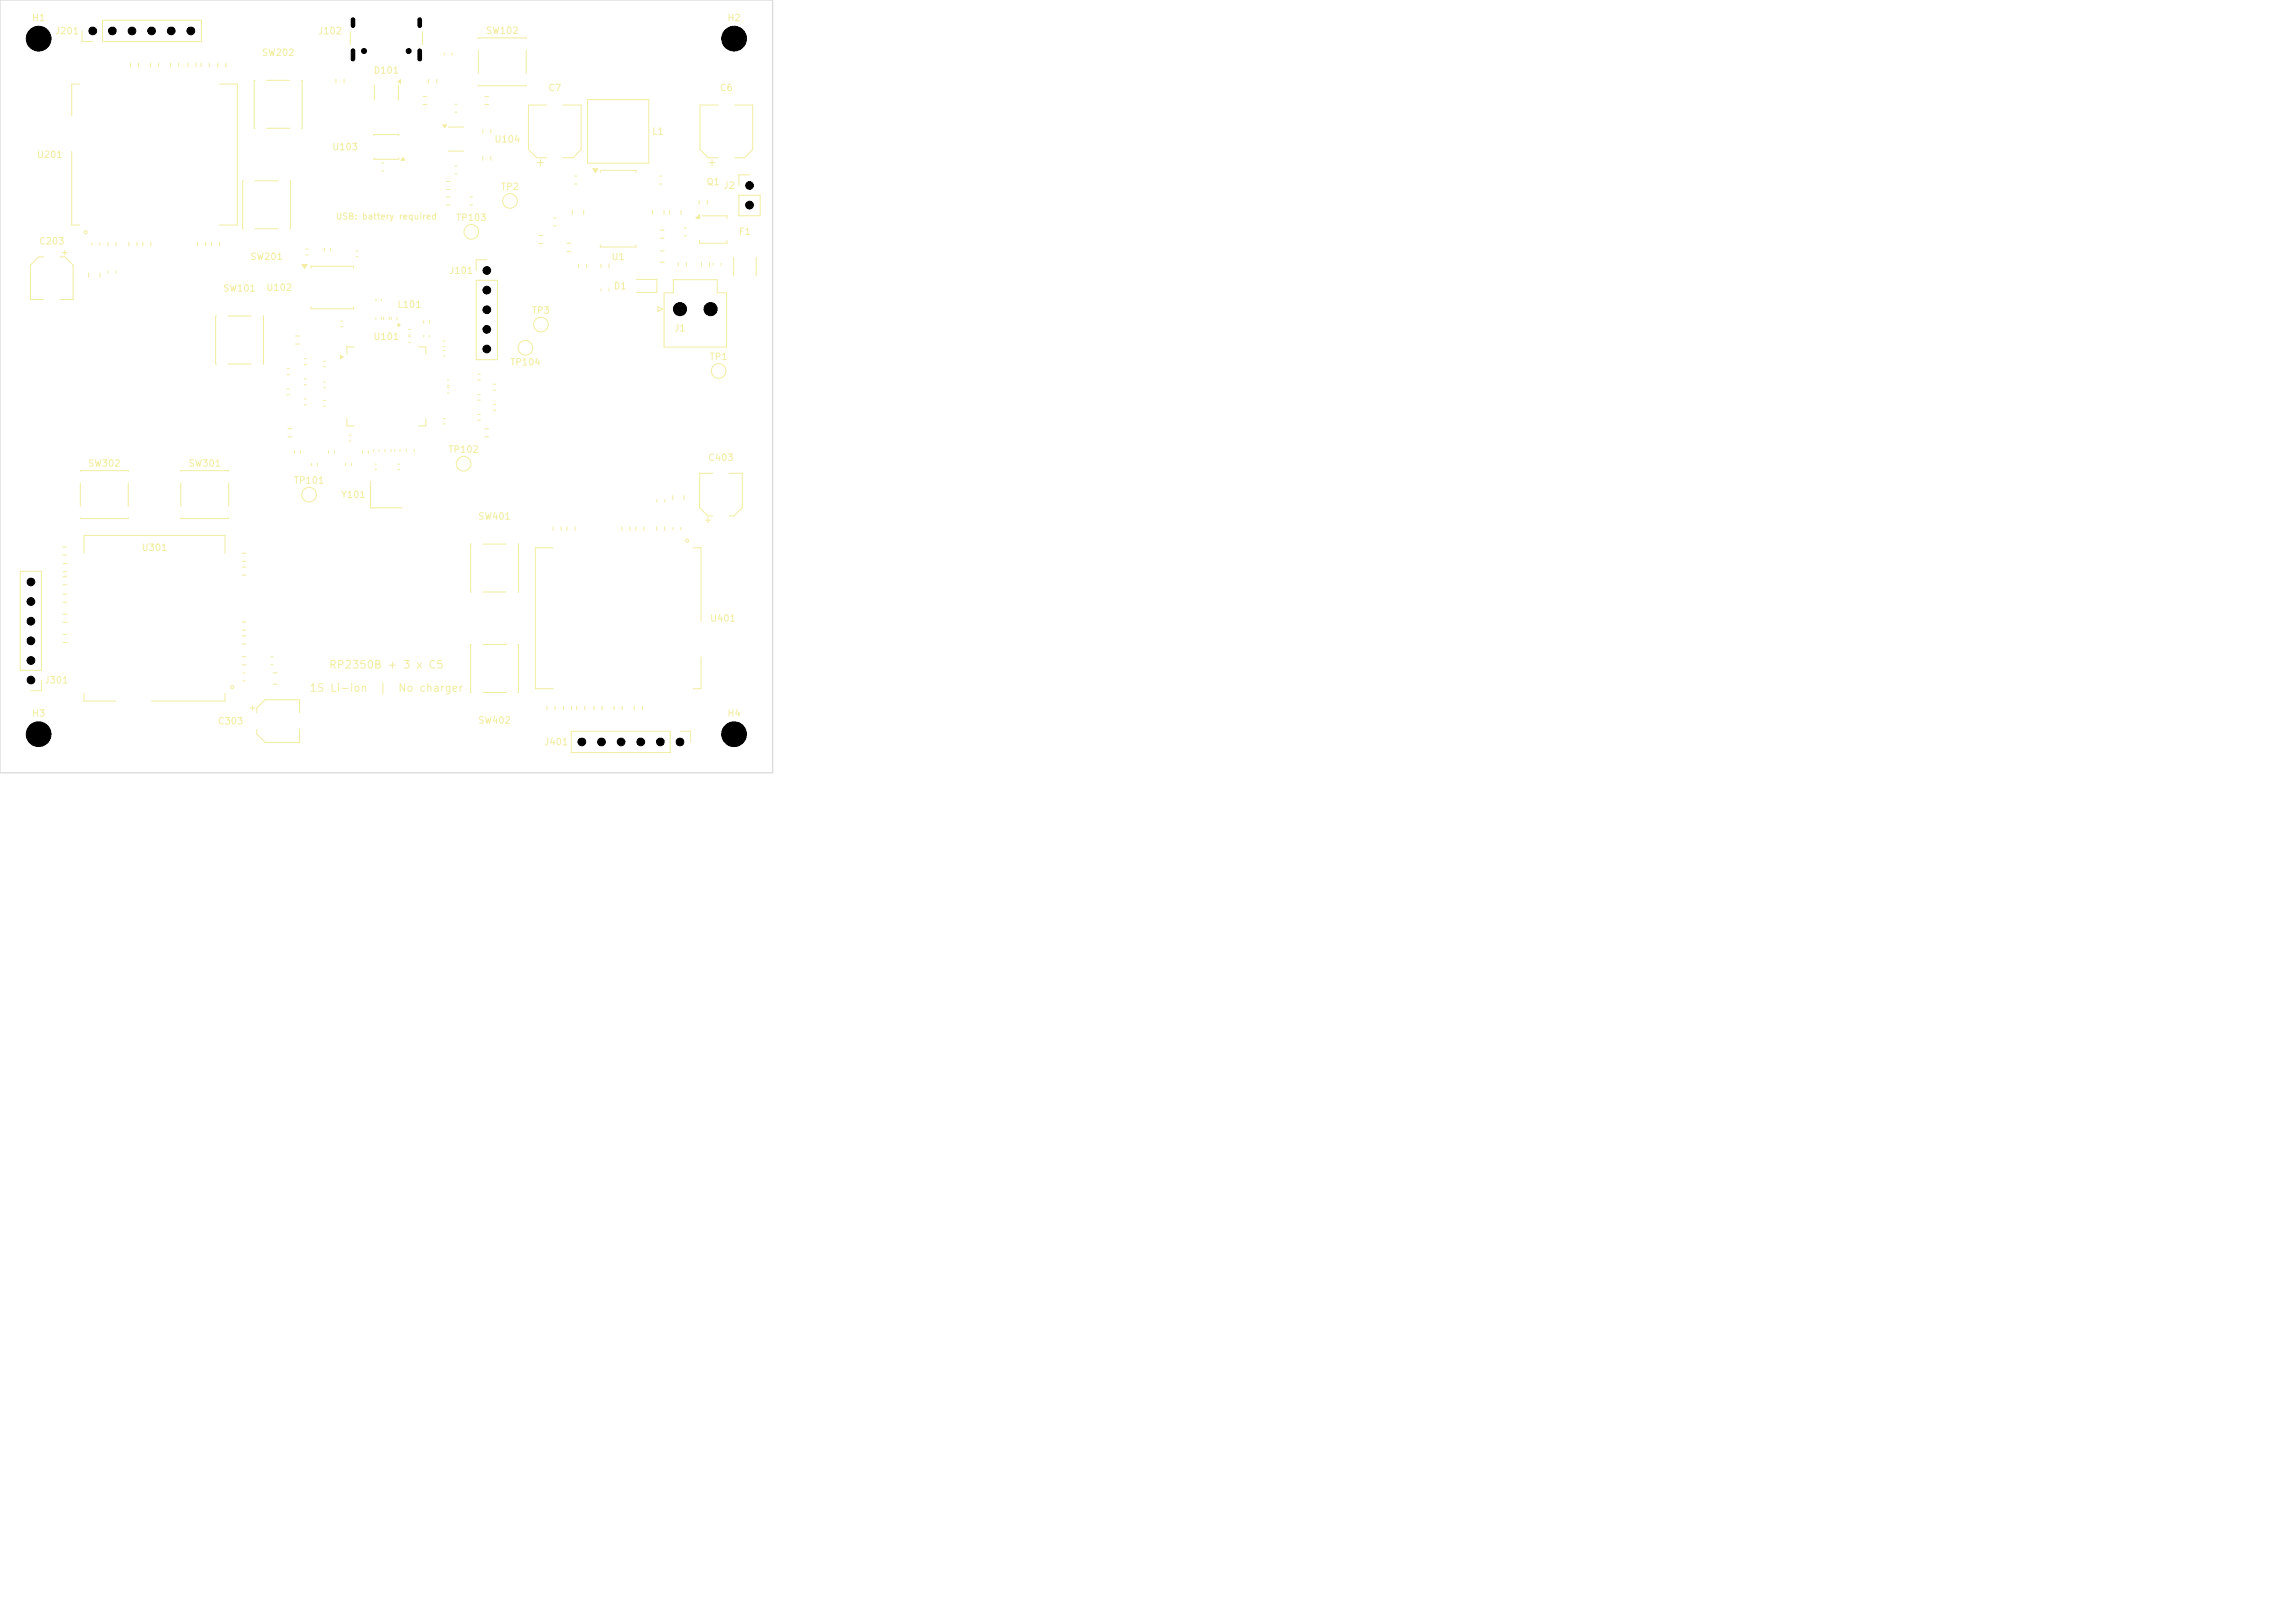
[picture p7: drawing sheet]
<svg xmlns="http://www.w3.org/2000/svg" width="297mm" height="210mm" viewBox="0 0 297 210" stroke-linecap="round" stroke-linejoin="round" font-family="sans-serif">
<defs><g id="words">
<g font-size="1" fill="#f2eda1">
<text x="40" y="89.8">1S Li-ion</text>
<text x="42.5" y="86.8">RP2350B + 3 x C5</text>
<text x="49" y="89.8">|</text>
<text x="51.4" y="89.8">No charger</text>
</g>
<g font-size=".9" fill="#f2eda1">
<text x="4.1" y="2.9">H1</text>
<text x="7.1" y="4.6">J201</text>
<text x="41.1" y="4.6">J102</text>
<text x="62.8" y="4.6">SW102</text>
<text x="94.1" y="2.9">H2</text>
<text x="33.8" y="7.4">SW202</text>
<text x="48.3" y="9.7">D101</text>
<text x="70.9" y="12">C7</text>
<text x="93.1" y="12">C6</text>
<text x="84.3" y="17.6">L1</text>
<text x="4.7" y="20.6">U201</text>
<text x="42.9" y="19.6">U103</text>
<text x="63.9" y="18.6">U104</text>
<text x="59" y="28.8">TP103</text>
<text x="64.8" y="24.8">TP2</text>
<text x="91.4" y="24.2">Q1</text>
<text x="93.6" y="24.6">J2</text>
<text x="5" y="31.8">C203</text>
<text x="32.3" y="33.8">SW201</text>
<text x="58.1" y="35.6">J101</text>
<text x="79.1" y="33.9">U1</text>
<text x="95.5" y="30.6">F1</text>
<text x="28.8" y="37.9">SW101</text>
<text x="34.4" y="37.8">U102</text>
<text x="51.4" y="40">L101</text>
<text x="68.8" y="40.8">TP3</text>
<text x="79.4" y="37.6">D1</text>
<text x="48.3" y="44.2">U101</text>
<text x="66" y="47.5">TP104</text>
<text x="87.2" y="43.1">J1</text>
<text x="91.8" y="46.8">TP1</text>
<text x="58" y="58.8">TP102</text>
<text x="91.6" y="59.8">C403</text>
<text x="11.3" y="60.6">SW302</text>
<text x="24.3" y="60.6">SW301</text>
<text x="38" y="62.8">TP101</text>
<text x="44.1" y="64.6">Y101</text>
<text x="18.3" y="71.5">U301</text>
<text x="61.8" y="67.4">SW401</text>
<text x="91.8" y="80.6">U401</text>
<text x="5.7" y="88.6">J301</text>
<text x="4.1" y="92.9">H3</text>
<text x="28.1" y="93.9">C303</text>
<text x="61.8" y="93.8">SW402</text>
<text x="94.1" y="92.9">H4</text>
<text x="70.4" y="96.6">J401</text>
</g>
<text font-size=".8" fill="#f2eda1" x="43.4" y="28.6">USB: battery required</text>
</g></defs>
<g fill="none" stroke="#f2eda1" stroke-width=".13">
<path d="M22.1 8.2v.4M23.1 8.2v.4M24.3 8.2v.4M25.4 8.2v.4M33 10.4h-.1v6.2h.1M34.5 16.6h3M34.5 10.4h3M39 10.4h.1v6.2h-.1M57.3 16.2h.5l-.2 .3zM58.1 16.5h1.8M58.1 19.5h1.8M18.5 31.4v.4"/>
<path d="M19.5 31.4v.4M25.6 31.4v.4M26.6 31.4v.4M42 32.1v.4M42.8 32.1v.4M46.1 32.5h.2M46.1 33.2h.2M49.4 21.1h.2M49.4 22.1h.2M60.9 25.5h.2M60.9 26.5h.2M74.4 22.8h.2"/>
<path d="M74.4 23.8h.2M77.8 34.2v.4M77.8 37.4v.2M78.8 37.4v.2M78.8 34.2v.4M84.5 27.2v.6M85.1 39.7l.6 .3-.6 .3zM85.9 27.2v.6M86.7 27.2v.6M87.1 36.2h5.7v1.7h1.2v7h-8.1v-7h1.2zM88.1 27.2v.6M88.6 29.5h.2"/>
<path d="M88.6 30.5h.2M95.6 25.3h2.8v2.6h-2.8zM97 22.6h-1.4v1.4M37.1 47.7h.4M37.1 48.5h.4M37.1 50.3h.4M37.1 51.1h.4M40.3 59.9v.4M41.1 59.9v.4M41.9 49.4h.2M41.9 50.2h.2M45.2 56.3h.2"/>
<path d="M45.2 57.1h.2M46.9 58.3v.4M47.7 58.3v.4M48.3 58.2v.2M48.6 41.1v.2M49.1 58.2v.2M49.4 41.1v.2M51 58.2v.2M51.8 58.2v.2M52.6 58.2v.2M52.9 42.6h.2M52.9 43.4h.2"/>
<path d="M52.9 43.6h.2M52.9 44.3h.2M53.6 58.2v.2M61.8 48.4h.4M61.8 49.2h.4M62.8 55.5h.4M62.8 56.5h.4M63.8 49.7h.4M63.8 50.5h.4M2.6 73.9h2.8v12.8h-2.8zM8.2 74.6h.4M8.2 75.7h.4"/>
<path d="M8.2 70.8h.4M8.2 71.8h.4M10.9 71.6v-2.3h18.2v2.3M23.4 61v-.1h6.2v.1M23.4 62.5v3M23.4 67v.1h6.2v-.1M29.6 62.5v3M71.6 68.2v.4M71.6 70.9h-2.3v18.2h2.3M72.6 68.2v.4M80.5 68.2v.4M81.5 68.2v.4"/>
<path d="M82.3 68.2v.4M83.3 68.2v.4M85 68.2v.4M85 64.7v.2M86 64.7v.2M86 68.2v.4M87.1 64.1v.6M87.1 68.3v.2M88.1 68.3v.2M88.5 64.1v.6M89.7 70.9h1v9.5M5.4 88v1.4h-1.4"/>
<path d="M8.2 82.1h.4M8.2 83.1h.4M10.9 89.7v1h4.1M29.1 89.7v1h-9.5M31.5 87.1h.2M31.5 88.1h.2M32.4 91.6h.6M32.7 91.3v.6M33.2 92.2v-.6l1.1-1.1h4.5v1.7M33.2 94.4v.6l1.1 1.1h4.5v-1.7M35.3 87.1h.6M35.3 88.5h.6"/>
<path d="M70.8 91.4v.4M71.8 91.4v.4M76.9 91.4v.4M77.9 91.4v.4M90.7 85v4.1h-1"/>
<circle cx="60" cy="60" r=".95"/>
<circle cx="68" cy="45" r=".95"/>
<circle cx="40" cy="64" r=".95"/>
<circle cx="88.9" cy="69.9" r=".2"/>
<circle cx="30.1" cy="88.9" r=".2"/>
</g>
<path d="M57.3 16.2h.5l-.2 .3z" fill="#f2eda1"/>
<g fill="none" stroke="#f2eda1" stroke-width=".13">
<path d="M10.6 4v1.4h1.4M13.3 2.6h12.8v2.8h-12.8zM19.5 8.2v.4M20.5 8.2v.4M28.2 8.2v.4M29.2 8.2v.4M54.8 12.5h.4M54.8 13.5h.4M57.5 6.9v.2M58.5 6.9v.2M62.8 12.5h.4M62.8 13.5h.4"/>
<path d="M76 12.9h8v8.2h-8zM11.5 35.3v.6M12.9 35.3v.6M14 35.1v.2M15 35.1v.2M39.1 34.2h.6l-.3 .5zM40.2 34.7v-.3h5.6v.3M40.2 39.7v.3h5.6v-.3M57.8 25.5h.4M57.8 26.5h.4M69.8 30.5h.4M69.8 31.5h.4"/>
<path d="M74.1 27.2v.6M75.5 27.2v.6M85.4 32.5h.6M85.4 33.9h.6M87.8 34v.4M88.8 34v.4M39.3 46.4h.4M39.3 47.2h.4M41.9 51.8h.2M41.9 52.6h.2M44.1 41.5h.2M44.1 42.3h.2"/>
<path d="M47.9 62.3v3.4h4.2M35.1 85h.2M35.1 86h.2M82.1 91.4v.4M83.1 91.4v.4"/>
<circle cx="93" cy="48" r=".95"/>
</g>
<path d="M39.1 34.2h.6l-.3 .5z" fill="#f2eda1"/>
<path d="M71.7 28.2h.2M71.7 29.2h.2M90.1 28.2l.4-.4v.4zM90.5 31.1v.4h3.6v-.4M90.9 27.9h3.2v.4M57.9 50.1h.2M57.9 50.9h.2M8.2 76.9h.4M8.2 77.9h.4M31.4 73.4h.4M31.4 74.4h.4" fill="none" stroke="#f2eda1" stroke-width=".13"/>
<path d="M90.1 28.2l.4-.4v.4z" fill="#f2eda1"/>
<g fill="none" stroke="#f2eda1" stroke-width=".13">
<path d="M48.5 11.1v1.8M51.5 10.5l.3-.2v.5zM51.5 11.1v1.8M61.9 5v-.1h6.2v.1M61.9 6.5v3M61.9 11v.1h6.2v-.1M68.1 6.5v3M48.6 38.7v.2M49.4 38.7v.2M61.6 36.3h2.8v10.2h-2.8zM63 33.6h-1.4v1.4M42.5 58.3v.4"/>
<path d="M43.3 58.3v.4M49.6 41v.4M50.4 41v.4M54.8 41.5v.3M55.6 41.5v.3M57.4 54.1h.2M57.4 54.9h.2M31.4 85h.4M31.4 86h.4M72.9 91.4v.4M74 91.4v.4M79.5 91.4v.4"/>
<path d="M80.5 91.4v.4"/>
</g>
<path d="M51.5 10.5l.3-.2v.5z" fill="#f2eda1"/>
<g fill="none" stroke="#f2eda1" stroke-width=".13">
<path d="M38.3 43.5h.4M38.3 44.5h.4M44.1 46l.3 .2-.3 .2zM44.9 54.2v.9h.9M45.8 44.9h-.9v.9M50.6 41v.4M51.4 41v.4M54.2 44.9h.9v.9M55.1 54.2v.9h-.9M48.5 60.1h.2M48.5 60.8h.2M91.3 67.3h.6"/>
<path d="M91.6 67v.6M92.2 61.2h-1.7v4.5l1.1 1.1h.6M94.4 61.2h1.7v4.5l-1.1 1.1h-.6M31.4 80.5h.4M31.4 81.5h.4"/>
</g>
<path d="M44.1 46l.3 .2-.3 .2z" fill="#f2eda1"/>
<g fill="none" stroke="#f2eda1" stroke-width=".13">
<path d="M16.9 8.2v.4M17.9 8.2v.4M43.5 10.3v.4M44.5 10.3v.4M45.3 4.1v1.7M54.7 4.1v1.7M55.5 10.3v.4M56.5 10.3v.4M58.9 13.5h.2M58.9 14.5h.2M62.5 16.8v.4M63.5 16.8v.4"/>
<path d="M70.7 13.6h-2.3v5.7l1.1 1.1h1.2M72.9 13.6h2.3v5.7l-1.1 1.1h-1.2M5.6 33.2h-.6l-1.1 1.1v4.5h1.7M7.8 33.2h.6l1.1 1.1v4.5h-1.7M8.1 32.7h.6M8.4 32.4v.6M11.9 31.5v.2M12.9 31.5v.2M14 31.4v.4M15 31.4v.4M27.4 31.4v.4M28.4 31.4v.4"/>
<path d="M31.5 23.4h-.1v6.2h.1M33 29.6h3M33 23.4h3M37.5 23.4h.1v6.2h-.1M58.9 21.5h.2M58.9 22.5h.2M62.5 20.3v.4M63.5 20.3v.4M69.6 21h.7M70 20.7v.7M73.4 31.5h.4M73.4 32.5h.4"/>
<path d="M74.9 34.2v.4M75.9 34.2v.4M76.7 21.8h.7l-.4 .5zM77.7 22.3v-.3h4.6v.3M77.7 31.7v.3h4.6v-.3M85.5 29.8h.4M85.5 30.8h.4M90.8 34v.4M91.8 34v.4M92.3 34.1v.2M93.3 34.1v.2M94.9 33.3v2.4"/>
<path d="M97.9 33.3v2.4M28 40.9h-.1v6.2h.1M29.5 47.1h3M29.5 40.9h3M34 40.9h.1v6.2h-.1M37.3 55.5h.4M37.3 56.5h.4M39.3 49h.4M39.3 49.8h.4M41.9 46.7h.2M41.9 47.5h.2M44.7 59.9v.4"/>
<path d="M45.5 59.9v.4M57.9 49.1h.2M57.9 49.9h.2M61.8 53.6h.4M61.8 54.4h.4M8.2 79.5h.4M10.4 61v-.1h6.2v.1M10.4 62.5v3M10.4 67v.1h6.2v-.1M16.6 62.5v3M51.5 60.1h.2M51.5 60.8h.2"/>
<path d="M73.4 68.2v.4M74.4 68.2v.4M8.2 80.5h.4M73.9 94.6h12.8v2.8h-12.8zM74.6 91.4v.4M75.7 91.4v.4M88 94.6h1.4v1.4"/>
<circle cx="61" cy="30" r=".95"/>
<circle cx="66" cy="26" r=".95"/>
<circle cx="70" cy="42" r=".95"/>
</g>
<path d="M76.7 21.8h.7l-.4 .5z" fill="#f2eda1"/>
<g fill="none" stroke="#f2eda1" stroke-width=".13">
<path d="M9.3 19.6v9.5h1M10.3 10.9h-1v4.1M28.4 10.9h2.3v18.2h-2.3M48.4 17.6v-.2h3.2v.2M92.9 13.6h-2.3v5.7l1.1 1.1h1.2M95.1 13.6h2.3v5.7l-1.1 1.1h-1.2M16.7 31.4v.4M17.7 31.4v.4M39.5 32.2h.4M39.5 33h.4M48.4 20.4v.2h3.2v-.2M52.2 20.4l.2 .3h-.5z"/>
<path d="M57.8 23.5h.4M57.8 24.5h.4M82.3 36.2h2.7v1.7h-2.7M85.4 22.8h.2M85.4 23.8h.2M90.5 26v.4M91.5 26v.4M91.8 21h.7M92.2 20.7v.7M38.1 58.3v.4M38.9 58.3v.4M39.3 51.6h.4"/>
<path d="M39.3 52.4h.4M49.8 58.2v.3M50.6 58.2v.3M54.8 43.4v.2M55.6 43.4v.2M57.4 45.3h.2M57.4 46.1h.2M57.4 44.1h.2M57.4 44.9h.2M61.8 51h.4M61.8 51.8h.4M63.8 52.3h.4"/>
<path d="M63.8 53.1h.4M8.2 72.9h.4M8.2 74h.4M31.4 82.3h.4M31.4 83.3h.4M61 83.4h-.1v6.2h.1M62.5 83.4h3M62.5 89.6h3M67 83.4h.1v6.2h-.1"/>
<circle cx="11.1" cy="30.1" r=".2"/>
</g>
<circle cx="51.6" cy="42.1" r=".15" fill="#f2eda1" stroke="#f2eda1" stroke-width=".13"/>
<path d="M52.2 20.4l.2 .3h-.5z" fill="#f2eda1"/>
<path d="M26 8.2v.4M27.1 8.2v.4M31.4 71.6h.4M31.4 72.6h.4M61 70.4h-.1v6.2h.1M62.5 70.4h3M62.5 76.6h3M67 70.4h.1v6.2h-.1" fill="none" stroke="#f2eda1" stroke-width=".13"/>
<path d="M0 0h100v100h-100z" fill="none" stroke="#d0d2cd" stroke-width=".13"/>
<g fill="#000" stroke="#000" stroke-width=".13">
<circle cx="5" cy="5" r="1.6"/>
<circle cx="12" cy="4" r=".5"/>
<circle cx="14.5" cy="4" r=".5"/>
<circle cx="17.1" cy="4" r=".5"/>
<circle cx="19.6" cy="4" r=".5"/>
<circle cx="22.2" cy="4" r=".5"/>
<circle cx="24.7" cy="4" r=".5"/>
<circle cx="47.1" cy="6.6" r=".32"/>
<circle cx="52.9" cy="6.6" r=".32"/>
<circle cx="95" cy="5" r="1.6"/>
<circle cx="63" cy="35" r=".5"/>
<circle cx="63" cy="37.5" r=".5"/>
<circle cx="88" cy="40" r=".85"/>
<circle cx="92" cy="40" r=".85"/>
<circle cx="97" cy="26.5" r=".5"/>
<circle cx="97" cy="24" r=".5"/>
<circle cx="63" cy="42.6" r=".5"/>
<circle cx="63" cy="40.1" r=".5"/>
<circle cx="63" cy="45.2" r=".5"/>
<circle cx="4" cy="75.3" r=".5"/>
<circle cx="4" cy="77.8" r=".5"/>
<circle cx="4" cy="80.4" r=".5"/>
<circle cx="4" cy="85.5" r=".5"/>
<circle cx="4" cy="82.9" r=".5"/>
<circle cx="4" cy="88" r=".5"/>
<circle cx="5" cy="95" r="1.6"/>
<circle cx="75.3" cy="96" r=".5"/>
<circle cx="77.8" cy="96" r=".5"/>
<circle cx="80.4" cy="96" r=".5"/>
<circle cx="82.9" cy="96" r=".5"/>
<circle cx="85.5" cy="96" r=".5"/>
<circle cx="88" cy="96" r=".5"/>
<circle cx="95" cy="95" r="1.6"/>
</g>
<path d="M45.7 2.5v.8M45.7 6.6v1.1M54.3 2.5v.8M54.3 6.6v1.1" fill="none" stroke="#000" stroke-width=".6"/>
<use href="#words"/>
</svg>
